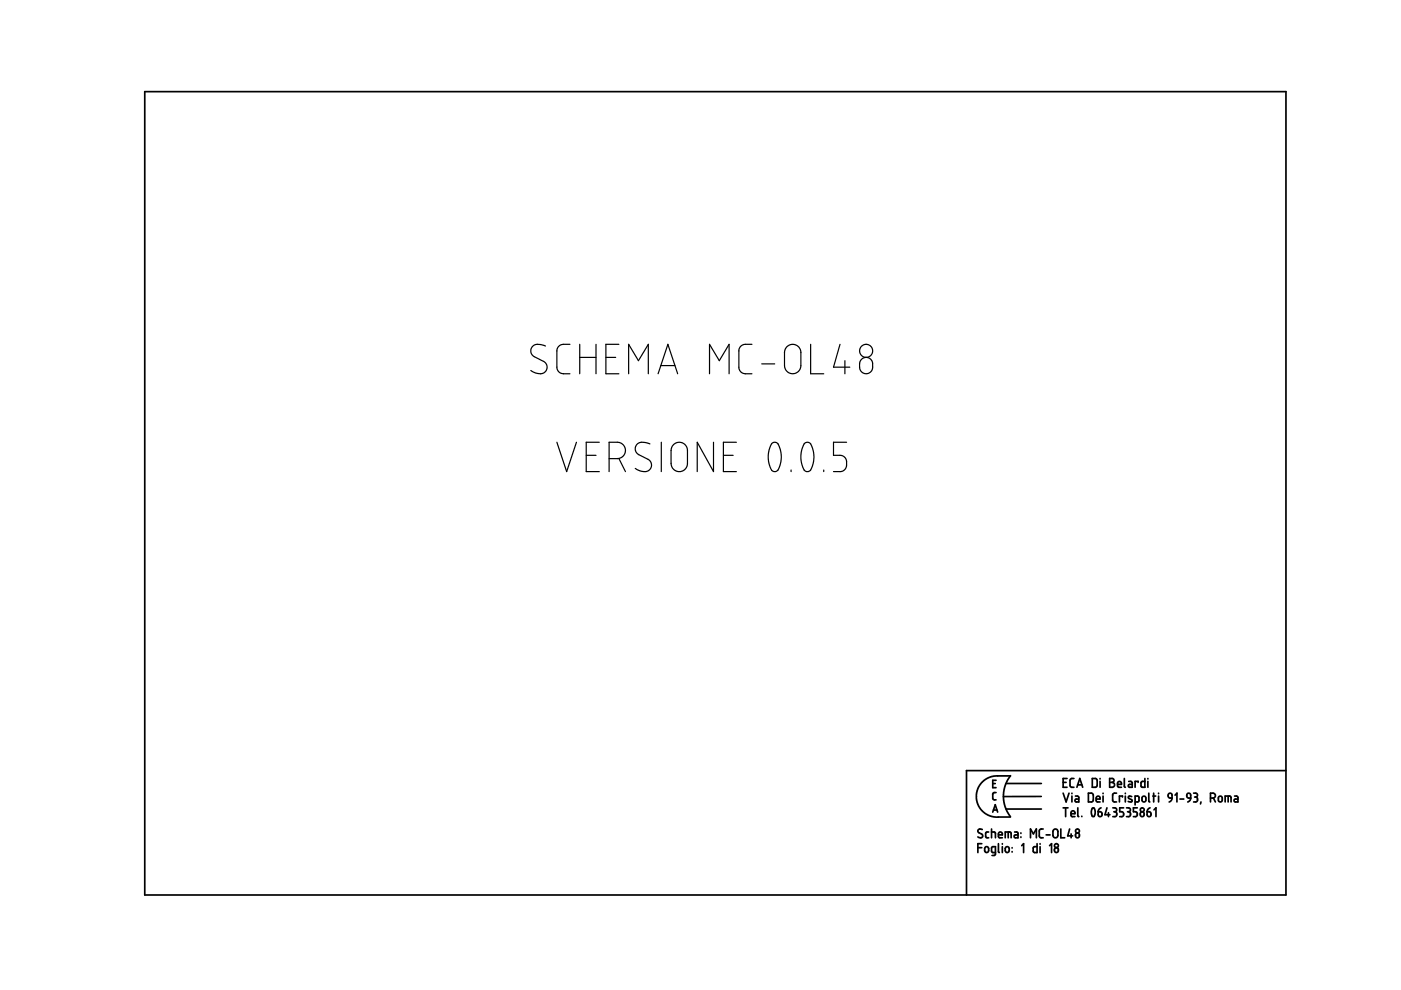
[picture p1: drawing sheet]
<svg xmlns="http://www.w3.org/2000/svg" width="297mm" height="210mm" viewBox="0 0 297 210" stroke-linecap="round" stroke-linejoin="round" font-family="sans-serif">
<g fill="none" stroke="#000" stroke-width=".36">
<path d="M30.7 19.4h241.9v170.4h-241.9zM207.3 179.7h.9M208.2 178.9h-.9v1.9M208.3 175.9l-.7-.1-.3 .5 1 .7v.4l-.2 .2-.8-.2M208.9 179.6l.4-.1 .3 .3v.7l-.3 .2h-.3l-.2-.2zM209.6 176.4h-.4l-.2 .3v.8l.2 .1h.4M210.2 176.4l.8 .1 .1 1.1M210.2 175.8v1.8M210.5 166.1h.5M210.5 172.2l.5-1.6 .5 1.6M210.6 171.7h.8M211.2 168h-.4l-.3 .3v1.1l.7 .2"/>
<path d="M211.2 165.4h-.7v1.6h.7M211.7 177h.8l-.1-.5-.4-.1-.2 .2-.1 .8 .2 .2h.6M211.7 178.9v1.7l.2 .2M212.5 178.9v.1M212.5 179.5v1.3M213.1 177.6v-1.2h1.1l.2 .2v1M213.3 179.6l.4-.1 .3 .3v.7l-.3 .2h-.3l-.3-.2zM213.3 166.1h7.5M213.3 171.5h7.5M213.8 176.4v1.2M214.2 164.5h-3.5l-.9 .3-.9 .5-.7 .6-.7 .9-.4 1-.1 1.1 .1 1.1 .4 .9 .7 1 .8 .6 .8 .5 .9 .2h3.5M214.2 164.5l-1 1.7-.5 2.2 .1 1.3 .3 1.3 1.1 2.1"/>
<path d="M214.6 179.7v.1M215.1 176.4h.5l.2 .3v.9h-.5a.31 .31 0 0 1-.3-.3 .31 .31 0 0 1 .3-.3h.5M216.5 176.6v.1M216.5 177.4v.1M216.6 179.3l.4-.4v1.9M218.5 177.6v-1.8l.6 1 .6-1v1.8M219.9 178.9v1.9l-.8-.1v-1.1l.8-.1M220.5 178.9v.1M220.5 179.5v1.3M220.8 168.9h-8.1M221.2 175.8h-.6l-.3 .3 .1 1.3 .2 .2h.6M221.8 177h.8"/>
<path d="M222.5 179.3l.4-.4v1.9M223.4 176l.4-.2 .4 .2 .1 1.1-.3 .5h-.4l-.3-.3-.1-1zM223.7 179.8l.4-.1 .2 .2v.7l-.3 .2-.3-.2-.1-.5zM224.9 175.8v1.8h.8M225.4 165.9h.6M225.4 168.2l.6 1.8 .7-1.8M225.4 171.3h1M225.9 171.3v1.8M226.2 165.1h-.8v1.8h.8M226.8 175.8l-.4 1.4h1M227.1 172.5h.8l-.1-.5-.4-.1-.3 .2v.8l.2 .2h.6M227.1 176.8v.8"/>
<path d="M227.3 168.2v.1M227.3 168.8v1.2M227.7 165.1h-.6l-.2 .3v1.4l.3 .1h.5M228 168.8h.5l.2 .2v1h-.5a.31 .31 0 0 1-.3-.3 .31 .31 0 0 1 .3-.3h.5M228.1 176.8l.4-.2 .3 .2 .1 .5-.2 .2-.4 .1-.2-.1zM228.3 166.9l.6-1.8 .7 1.8M228.5 166.4h.9M228.5 171.3v1.7l.2 .1M229.4 173.1h.1M230.8 168.2h.7l.3 .3v1.2l-.3 .3h-.7zM231.6 165.1h.7l.3 .2v1.3l-.2 .3h-.8zM231.6 171.4a.53 .53 0 0 1 .5 .2 .53 .53 0 0 1 .1 .5l-.1 .7a.34 .34 0 0 1-.4 .3 .34 .34 0 0 1-.3-.4v-.6z"/>
<path d="M232.4 169.4h.8v-.3l-.2-.3-.5 .1-.1 .9 .2 .2h.6M232.8 172.1h.6l.2 .2 .1 .5-.2 .3h-.3l-.3-.1zM233.2 165.1v.1M233.2 165.7v1.2M233.4 171.3l-.4 .3-.2 .5M233.9 168.2v.1M233.9 168.8v1.2M234.7 171.3l-.4 1.4h1M235 172.3v.8M235.3 165.1h.6l.3 .3-.1 .4-.3 .1 .4 .1 .1 .3-.1 .4-.3 .2h-.6zM235.3 165.9h.5M235.9 171.3h.7l.1 .2 .1 .3-.4 .3"/>
<path d="M236.2 172.1h.2M236.4 172.1l.3 .2 .1 .5-.3 .3h-.6M236.7 168.2h-.5l-.3 .3v1.3l.3 .2h.5M236.9 166.3h.9l-.2-.5-.3-.1-.3 .1-.1 .9 .2 .2h.7M238 169v-.2h-.7v1.2M238.2 171.3h-.8v.8h.6l.2 .4-.1 .6h-.7M238.4 165.1v1.7l.2 .1M238.6 168.2v.1M238.6 168.8v1.2M238.8 171.3h.5l.3 .2v.4l-.3 .2M239.1 172.1h.2M239.3 172.1l.4 .3-.1 .5-.2 .2h-.6"/>
<path d="M239.3 165.7h.5l.3 .2v1h-.6a.31 .31 0 0 1-.3-.3 .31 .31 0 0 1 .3-.3h.6M239.9 168.9l-.2-.1a.29 .29 0 0 0-.4 .1 .29 .29 0 0 0 .1 .4l.5 .2a.33 .33 0 0 1 0 .5 .33 .33 0 0 1-.5 0l-.2-.1M240.7 170l.7-.1 .1-.9-.2-.2h-.6v1.9M241.1 171.3h-.8v.8h.6l.2 .3-.1 .7h-.7M241.3 165.9v-.2h-.6v1.2M241.9 172.3l.2-.2 .4 .2 .1 .5-.1 .2-.4 .1-.2-.1zM242.2 169l.2-.2 .4 .1 .2 .8-.2 .2-.4 .1-.3-.2zM242.7 165.1v1.8h-.6l-.2-.2 .1-.9 .2-.1h.5M243.2 172.1l.7 .2v.7l-.4 .1-.2-.1zM243.4 165.1v.1M243.4 165.7v1.2M243.6 168.2v1.6l.2 .2"/>
<path d="M243.8 171.3l-.4 .3-.2 .5M244.4 168.8h.6M244.6 168.2v1.8M244.7 171.7l.4-.4v1.8M245.6 168.2v.1M245.6 168.8v1.2M247.7 168.4l.3-.2 .4 .1 .1 .9-.7-.1zM248.5 169.2l-.2 .5-.4 .3M249.1 168.6l.4-.4v1.8M250.2 169.4h.8M251.7 168.3l.3-.1 .3 .1 .2 .9h-.6l-.2-.2zM252.5 169.2l-.2 .5-.5 .3"/>
<path d="M253.1 168.2l.7 .1 .1 .4-.4 .3M253.3 169h.2M253.5 169l.4 .2v.5l-.2 .3h-.6M254.6 170l-.1 .5M256.6 169.2l.9-.1 .2-.3-.1-.4-.4-.2h-.6v1.8M257.3 169.2l.4 .8M258.4 169l.2-.2 .4 .1 .1 .8-.1 .2-.4 .1-.3-.2zM259.8 170v-1.2l1.1 .1 .1 1.1M260.4 168.8v1.2M261.7 168.8h.6l.2 .3v.9h-.6a.31 .31 0 0 1-.3-.3 .31 .31 0 0 1 .3-.3h.6M272.6 163.4h-67.7v26.4M211.1 180.8h-.6l-.3-.2 .1-1 .8-.1-.1 1.7-.2 .2h-.5"/>
<path d="M214.6 180.6v.1"/>
<circle cx="224" cy="179.3" r=".42"/>
<circle cx="228.4" cy="176.2" r=".41"/>
<circle cx="242.2" cy="171.7" r=".42"/>
</g>
<g fill="none" stroke="#000" stroke-width=".25">
<path d="M115.7 73.4l-1.1-.4-1.1 .1-.7 .4-.2 .5-.1 .6 .3 .6 .3 .3 2.6 1.5 .3 .7-.2 .8-.4 .5-.7 .2-1.2-.1-1-.6M120.8 73l-1.9 .1-.6 .5-.2 .7v3.7l.2 .5 .7 .7h1.8M122.9 73v6.2M122.9 75.8h3.5M126.4 73v6.2M128.5 75.8h2M131.2 73h-2.7v6.2h2.7M133.3 79.2v-6.2l2.1 3.5 2.1-3.5v6.2M139.5 79.2l2.1-6.2 2.1 6.2M140.1 77.5h3M150.4 79.2v-6.2l2.1 3.5 2.1-3.5v6.2M159.4 73l-1.9 .1-.5 .4-.3 .7v3.8l.1 .5 .8 .7h1.8"/>
<path d="M161.5 77.2h2.8M166.8 73.5l.7-.4h1l.9 .5 .4 .7v3.5l-.4 .9-.9 .5h-.7l-.6-.2-.6-.5-.2-.5-.1-3.5zM171.9 73v6.2h2.7M178.1 73l-1.4 4.9h3.5M179.1 76.5v2.7M182.5 76.3l.7-.4 .6-.1 .6 .2 .4 .4 .2 .6v1.1l-.5 .9-.5 .2h-.6l-.4-.1-.5-.4-.2-.5-.1-1.1zM118.1 93.8l2 6.2 2.1-6.2M124.3 96.5h2.1M127.1 93.8h-2.8v6.2h2.8M129.1 97.2h2l.9-.4 .5-.6 .1-.6-.1-.6-.3-.6-1-.6h-2.1v6.2M131.2 97.2l1.4 2.8M137.8 94.1l-1.2-.3-1 .1-.7 .5-.2 1 .2 .5 .4 .5 2.5 1.3 .3 .7-.1 .9-.5 .5-.5 .2-1.2-.1-1.1-.6"/>
<path d="M140.2 93.8v6.2M142.8 94.3l.7-.5h.8l.9 .4 .5 .8v3.6l-.2 .7-.8 .6-.4 .1-.9-.1-.5-.3-.5-.6-.1-.7v-2.9l.1-.5zM151.3 93.8v6.2l-3.5-6.2v6.2M153.4 96.5h2M156.1 93.8h-2.7v6.2h2.7M163.7 94l.6-.2 .6 .2 .5 1.3 .2 1v1.1l-.2 1.3-.5 1-.5 .3h-.4l-.4-.3-.4-.9-.3-1.3 .1-2zM167.7 99.7v.3M170.6 94l.7-.2 .6 .3 .6 2.1v1.4l-.2 1.2-.5 .9-.5 .3h-.4l-.4-.3-.6-1.9v-2zM174.6 99.7v.3M179.5 93.8h-2.8v2.7l1.9 .1 .6 .5 .3 .7v1.2l-.5 .7-.7 .3h-1.6"/>
<circle cx="183.6" cy="74.4" r="1.38"/>
</g>
</svg>
